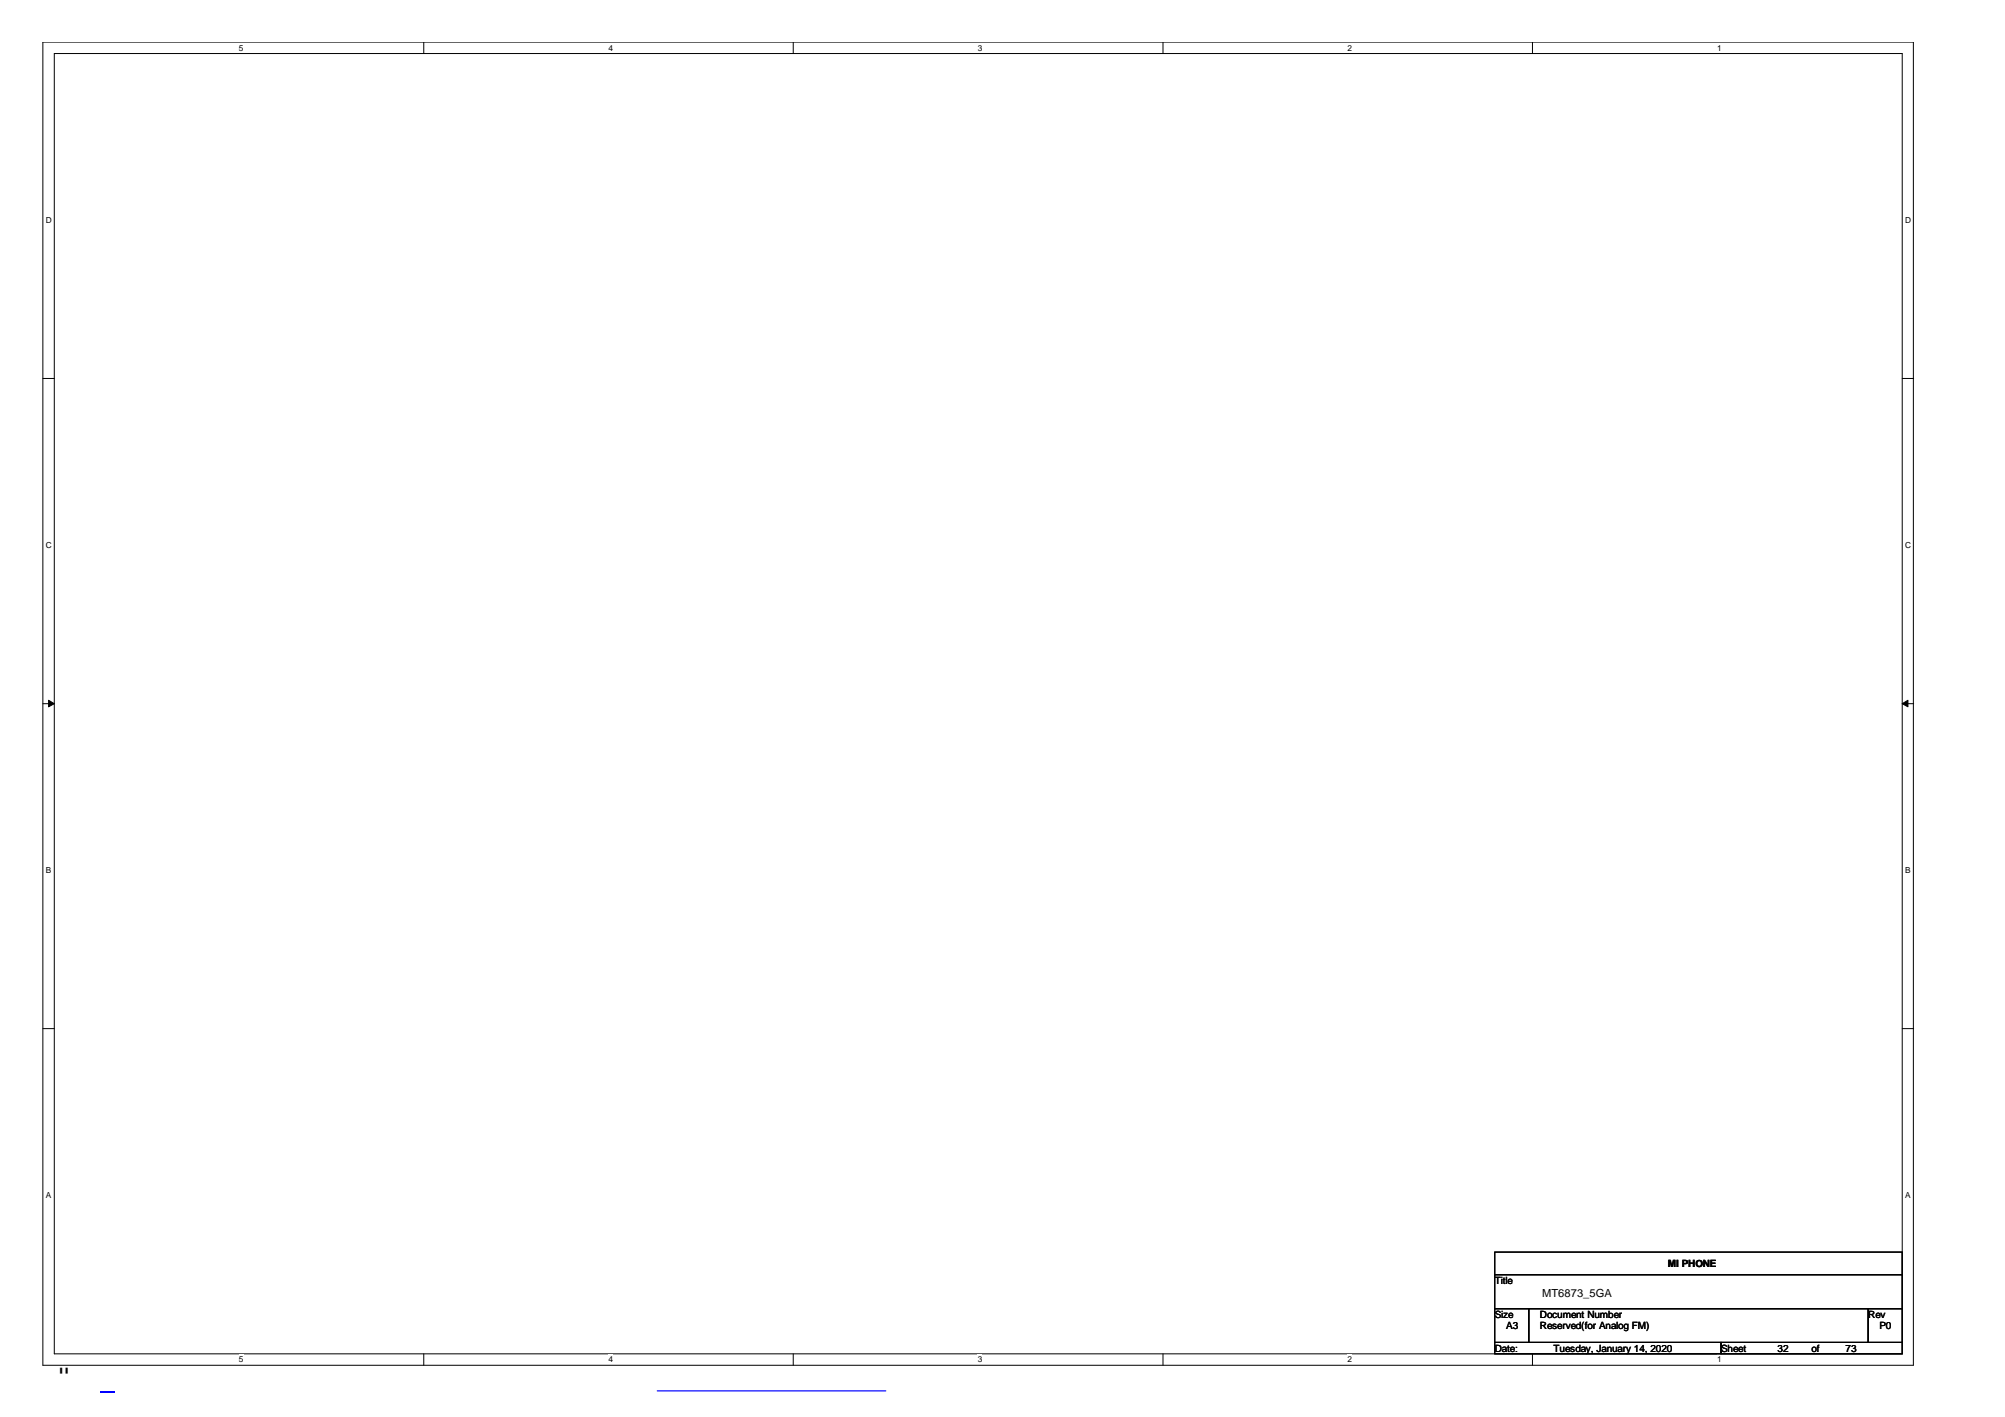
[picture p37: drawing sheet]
<svg xmlns="http://www.w3.org/2000/svg" width="297mm" height="210mm" viewBox="0 0 297 210" stroke-linecap="round" stroke-linejoin="round" font-family="sans-serif">
<defs><g id="words">
<text font-size="4.2" x="8.5" y="205.7">&quot;</text>
<text font-size="1.7" x="228.5" y="192.1">MT6873_5GA</text>
<g font-size="1.5">
<text x="221.4" y="190.2">Title</text>
<text x="223.1" y="190.2">le</text>
<text x="247.1" y="187.6">MI PHONE</text>
<text x="247.1" y="187.6">M</text>
<text x="252.3" y="187.6">NE</text>
<text x="221.4" y="195.2">Size</text>
<text x="221.4" y="195.2">S</text>
<text x="223.1" y="196.9">A3</text>
<text x="228.1" y="195.2">Document Number</text>
<text x="228.1" y="196.9">Reserved(forr Analog FM)</text>
<text x="228.1" y="196.9">Reserved(f</text>
<text x="228.1" y="195.2">D</text>
<text x="228.1" y="196.9">Re er</text>
<text x="233.5" y="196.9">d(f</text>
<text x="235.2" y="195.2">Nu</text>
<text x="236.9" y="196.9">Analog FM)</text>
<text x="238.7" y="196.9">a</text>
<text x="242.6" y="196.9">M)</text>
<text x="276.8" y="195.2">Rev</text>
<text x="278.4" y="196.9">P0</text>
<text x="221.4" y="200.2">Date:</text>
<text x="221.4" y="200.2">D</text>
<text x="223.7" y="200.2">e:</text>
<text x="230.2" y="200.2">Tuesday, January 14, 2020</text>
<text x="230.2" y="200.2">Tuesday,</text>
<text x="232.6" y="200.2">sd y,</text>
<text x="237.3" y="200.2">anuary 14, 2020</text>
<text x="237.3" y="200.2">anua</text>
<text x="255" y="200.2">Sheet</text>
<text x="256.8" y="200.2">eet</text>
<text x="263.4" y="200.2">32</text>
<text x="268.4" y="200.2">of</text>
<text x="273.4" y="200.2">73</text>
</g>
<g font-size="1.2">
<text x="35.4" y="7.5">5</text>
<text x="90.1" y="7.5">4</text>
<text x="144.9" y="7.5">3</text>
<text x="199.6" y="7.5">2</text>
<text x="254.4" y="7.5">1</text>
<text x="6.8" y="33.1">D</text>
<text x="282.2" y="33.1">D</text>
<text x="6.8" y="81.2">C</text>
<text x="282.2" y="81.2">C</text>
<text x="6.8" y="129.4">B</text>
<text x="282.2" y="129.4">B</text>
<text x="6.8" y="177.5">A</text>
<text x="282.2" y="177.5">A</text>
<text x="35.4" y="201.8">5</text>
<text x="90.1" y="201.8">4</text>
<text x="144.9" y="201.8">3</text>
<text x="199.6" y="201.8">2</text>
<text x="254.4" y="201.8">1</text>
</g>
</g></defs>
<path d="M6.3 6.2h277.2v196h-277.2zM8 7.9h273.8v192.6h-273.8z" fill="none" stroke="#000" stroke-width=".15"/>
<g fill="#fff">
<path d="M35.4 6.4h.6v1.4h-.6z"/>
<path d="M35.4 200.7h.6v1.4h-.6z"/>
</g>
<path d="M62.8 6.2v1.7M62.8 200.5v1.7" fill="none" stroke="#000" stroke-width=".15"/>
<g fill="#fff">
<path d="M90.1 6.4h.7v1.4h-.7z"/>
<path d="M90.1 200.7h.7v1.4h-.7z"/>
</g>
<path d="M117.5 6.2v1.7M117.5 200.5v1.7" fill="none" stroke="#000" stroke-width=".15"/>
<g fill="#fff">
<path d="M144.9 6.4h.6v1.4h-.6z"/>
<path d="M144.9 200.7h.6v1.4h-.6z"/>
</g>
<path d="M172.3 6.2v1.7M172.3 200.5v1.7" fill="none" stroke="#000" stroke-width=".15"/>
<g fill="#fff">
<path d="M199.6 6.4h.7v1.4h-.7z"/>
<path d="M199.6 200.7h.7v1.4h-.7z"/>
</g>
<path d="M227 6.2v1.7M227 200.5v1.7" fill="none" stroke="#000" stroke-width=".15"/>
<g fill="#fff">
<path d="M254.4 6.4h.6v1.4h-.6z"/>
<path d="M6.8 31.9h.8v1.4h-.8z"/>
<path d="M254.4 200.7h.6v1.4h-.6z"/>
<path d="M282.2 31.9h.9v1.4h-.9z"/>
<path d="M6.8 80.1h.8v1.4h-.8z"/>
<path d="M282.2 80.1h.9v1.4h-.9z"/>
</g>
<path d="M6.3 56.1h1.7M281.8 56.1h1.7" fill="none" stroke="#000" stroke-width=".15"/>
<g fill="#fff">
<path d="M6.8 128.2h.7v1.4h-.7z"/>
<path d="M282.2 128.2h.8v1.4h-.8z"/>
</g>
<path d="M6.3 104.2h1.7M281.8 104.2h1.7" fill="none" stroke="#000" stroke-width=".15"/>
<g fill="#000" stroke="#000" stroke-width=".15">
<path d="M7.2 103.7l.8 .5-.8 .5z" fill-rule="evenodd"/>
<path d="M281.8 104.2l.9-.5v1z" fill-rule="evenodd"/>
</g>
<g fill="#fff">
<path d="M6.8 176.4h.7v1.4h-.7z"/>
<path d="M282.2 176.4h.8v1.4h-.8z"/>
</g>
<path d="M6.3 152.4h1.7M281.8 152.4h1.7M221.4 185.5h60.4v3.3h-60.4zM221.4 188.8h60.4v5.1h-60.4zM221.4 193.9h5.1v5h-5.1zM221.4 198.9h33.6v1.6h-33.6zM226.5 193.9h50.3v5h-50.3zM255 198.9h26.8v1.6h-26.8zM276.8 193.9h5v5h-5z" fill="none" stroke="#000" stroke-width=".15"/>
<path d="M14.8 206.2h2.1" fill="none" stroke="#00f" stroke-width=".21"/>
<path d="M97.4 206h33.8" fill="none" stroke="#00f" stroke-width=".18"/>
<use href="#words"/>
</svg>
